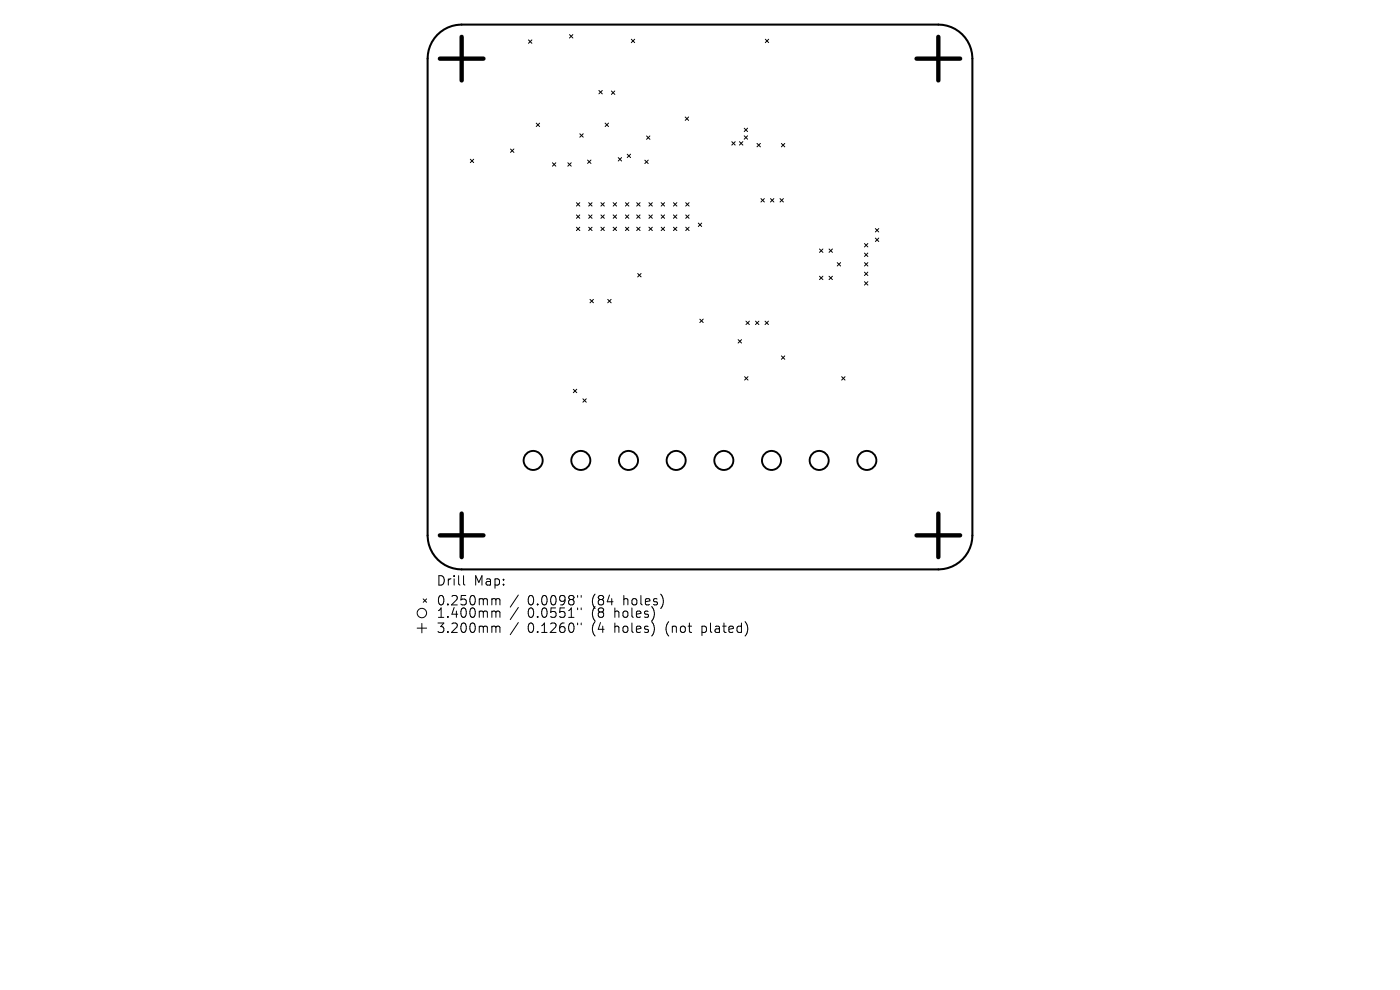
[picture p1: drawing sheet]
<svg xmlns="http://www.w3.org/2000/svg" width="297mm" height="210mm" viewBox="0 0 297 210" stroke-linecap="round" stroke-linejoin="round" font-family="sans-serif">
<defs><g id="words">
<g font-size="2.8">
<text x="92.5" y="124.5">Drill</text>
<text x="100.5" y="124.5">Map:</text>
<text x="92.5" y="128.7">0.250mm</text>
<text x="92.5" y="131.3">1.400mm</text>
<text x="111.9" y="128.7">0.0098&quot;</text>
<text x="111.9" y="131.3">0.0551&quot;</text>
<text x="125.7" y="128.7">(84</text>
<text x="125.7" y="131.3">(8</text>
<text x="130.6" y="131.3">holes)</text>
<text x="132.5" y="128.7">holes)</text>
<text x="92.5" y="134.5">3.200mm</text>
<text x="111.9" y="134.5">0.1260&quot;</text>
<text x="125.7" y="134.5">(4</text>
<text x="130.6" y="134.5">holes)</text>
<text x="141.7" y="134.5">(not</text>
<text x="149.5" y="134.5">plated)</text>
</g>
</g></defs>
<path d="M92.8 7.4a7.2 7.2 0 0 1 5.1-2.2h101.2a7.2 7.2 0 0 1 7.2 7.2v101.2a7.2 7.2 0 0 1-7.2 7.2h-101.2a7.2 7.2 0 0 1-7.2-7.2v-101.2a7.2 7.2 0 0 1 2.1-5z" fill="none" stroke="#000" stroke-width=".43"/>
<g fill="none" stroke="#000" stroke-width=".21">
<path d="M112.1 8.5l.7 .7M112.8 8.5l-.7 .7M120.8 7.3l.7 .8M121.5 7.3l-.7 .8M127 19.2l.8 .7M127.8 19.2l-.8 .7M129.7 19.3l.7 .7M130.4 19.3l-.7 .7M133.9 8.3l.7 .7M134.6 8.3l-.7 .7M162.4 8.3l.7 .7M163.1 8.3l-.7 .7"/>
<path d="M99.8 33.8l.7 .7M100.5 33.8l-.7 .7M108.3 31.6l.7 .7M109 31.6l-.7 .7M113.8 26.1l.7 .7M114.5 26.1l-.7 .7M117.2 34.5l.7 .8M117.9 34.5l-.7 .8M120.5 34.5l.7 .8M121.2 34.5l-.7 .8M123 28.4l.7 .7M123.7 28.4l-.7 .7"/>
<path d="M124.7 34l.7 .7M125.4 34l-.7 .7M128.4 26.1l.7 .7M129.1 26.1l-.7 .7M131.2 33.4l.7 .8M131.9 33.4l-.7 .8M133.1 32.7l.7 .7M133.8 32.7l-.7 .7M136.8 34l.7 .7M137.2 28.8l.7 .8M137.5 34l-.7 .7M137.9 28.8l-.7 .8"/>
<path d="M145.4 24.8l.7 .7M146.1 24.8l-.7 .7M155.2 30l.8 .8M156 30l-.8 .8M156.9 30l.7 .8M157.6 30l-.7 .8M157.9 27.2l.7 .7M157.9 28.8l.7 .7M158.6 27.2l-.7 .7M158.6 28.8l-.7 .7M160.6 30.4l.7 .7M161.3 30.4l-.7 .7"/>
<path d="M165.8 30.4l.7 .7M166.5 30.4l-.7 .7M122.3 43l.7 .7M122.3 45.6l.7 .7M122.3 48.2l.7 .7M123 43l-.7 .7M123 45.6l-.7 .7M123 48.2l-.7 .7M124.9 45.6l.7 .7M124.9 48.2l.7 .7M124.9 43l.7 .7M125.6 43l-.7 .7"/>
<path d="M125.6 45.6l-.7 .7M125.6 48.2l-.7 .7M127.5 48.2l.7 .7M127.5 45.6l.7 .7M127.5 43l.7 .7M128.2 43l-.7 .7M128.2 45.6l-.7 .7M128.2 48.2l-.7 .7M130.1 45.6l.7 .7M130.1 43l.7 .7M130.1 48.2l.7 .7M130.8 43l-.7 .7"/>
<path d="M130.8 45.6l-.7 .7M130.8 48.2l-.7 .7M132.7 48.2l.7 .7M132.7 45.6l.7 .7M132.7 43l.7 .7M133.4 43l-.7 .7M133.4 45.6l-.7 .7M133.4 48.2l-.7 .7M135.1 43l.7 .7M135.1 45.6l.7 .7M135.1 48.2l.7 .7M135.3 58l.7 .7"/>
<path d="M135.8 43l-.7 .7M135.8 45.6l-.7 .7M135.8 48.2l-.7 .7M136 58l-.7 .7M137.7 43l.7 .7M137.7 45.6l.7 .7M137.7 48.2l.7 .7M138.4 43l-.7 .7M138.4 45.6l-.7 .7M138.4 48.2l-.7 .7M140.3 45.6l.7 .7M140.3 48.2l.7 .7"/>
<path d="M140.3 43l.7 .7M141 43l-.7 .7M141 45.6l-.7 .7M141 48.2l-.7 .7M142.9 48.2l.7 .7M142.9 45.6l.7 .7M142.9 43l.7 .7M143.6 43l-.7 .7M143.6 45.6l-.7 .7M143.6 48.2l-.7 .7M145.5 48.2l.7 .7M145.5 45.6l.7 .7"/>
<path d="M145.5 43l.7 .7M146.2 43l-.7 .7M146.2 45.6l-.7 .7M146.2 48.2l-.7 .7M148.1 47.3l.8 .8M148.9 47.3l-.8 .8M161.4 42.1l.8 .7M162.2 42.1l-.8 .7M163.5 42.1l.7 .7M164.2 42.1l-.7 .7M165.5 42.1l.7 .7M166.2 42.1l-.7 .7"/>
<path d="M173.9 52.8l.7 .7M173.9 58.6l.7 .7M174.6 52.8l-.7 .7M174.6 58.6l-.7 .7M175.9 52.8l.7 .7M175.9 58.6l.7 .7M176.6 52.8l-.7 .7M176.6 58.6l-.7 .7M177.6 55.7l.7 .7M178.3 55.7l-.7 .7M183.4 51.7l.7 .7M183.4 53.7l.7 .7"/>
<path d="M183.4 55.7l.7 .7M183.4 57.7l.7 .8M183.4 59.8l.7 .7M184.1 51.7l-.7 .7M184.1 53.7l-.7 .7M184.1 55.7l-.7 .7M184.1 57.7l-.7 .8M184.1 59.8l-.7 .7M185.7 48.5l.7 .7M185.7 50.5l.7 .7M186.4 48.5l-.7 .7M186.4 50.5l-.7 .7"/>
<path d="M125.2 63.5l.7 .7M125.9 63.5l-.7 .7M128.9 63.5l.7 .7M129.6 63.5l-.7 .7M148.5 67.7l.7 .7M149.2 67.7l-.7 .7M156.6 72l.7 .8M157.3 72l-.7 .8M158 79.9l.7 .7M158.3 68.1l.7 .8M158.7 79.9l-.7 .7M159 68.1l-.7 .8"/>
<path d="M160.3 68.1l.7 .8M161 68.1l-.7 .8M162.3 68.1l.7 .8M163 68.1l-.7 .8M165.8 75.5l.7 .7M166.5 75.5l-.7 .7M178.5 79.9l.8 .7M179.3 79.9l-.8 .7M121.6 82.6l.8 .7M122.4 82.6l-.8 .7M123.7 84.6l.7 .7M124.4 84.6l-.7 .7"/>
<path d="M88.5 133.2h2M89.5 132.2v2M89.8 127l.7 .8M90.5 127l-.7 .8M98.3 122.1v1.7l.3 .3M104.6 127l.5 .1 .1 .2M104.6 129.6h.3l.3 .3M104.6 132.8l.5 .1 .1 .2M105.2 127.3l.3-.3 .5 .1 .1 1.2M105.2 127.3v1M105.2 129.9v1.1M105.2 133.1v1.1"/>
<path d="M105.2 129.9l.3-.3 .5 .1 .1 1.3M105.2 133.1l.3-.3 .5 .1 .1 1.3M110 126.2l-1.8 2.6M110 128.9l-1.8 2.5M110 132.1l-1.8 2.5M122.5 126.3v.4M122.5 129v.3M122.5 132.2v.3M123.3 126.3v.4M123.3 129v.3M123.3 132.2v.3"/>
<circle cx="89.5" cy="130" r="1"/>
</g>
<g fill="none" stroke="#000" stroke-width=".4">
<circle cx="113.1" cy="97.7" r="2.02"/>
<circle cx="123.2" cy="97.7" r="2.02"/>
<circle cx="133.3" cy="97.7" r="2.02"/>
<circle cx="143.4" cy="97.7" r="2.02"/>
<circle cx="153.6" cy="97.7" r="2.02"/>
<circle cx="163.7" cy="97.7" r="2.02"/>
<circle cx="173.8" cy="97.7" r="2.02"/>
<circle cx="183.9" cy="97.7" r="2.02"/>
</g>
<path d="M93.3 12.4h9.3M97.9 7.8v9.3M194.4 12.4h9.3M199.1 7.8v9.3M93.3 113.6h9.3M97.9 108.9v9.3M194.4 113.6h9.3M199.1 108.9v9.3" fill="none" stroke="#000" stroke-width=".92"/>
<use href="#words"/>
</svg>
